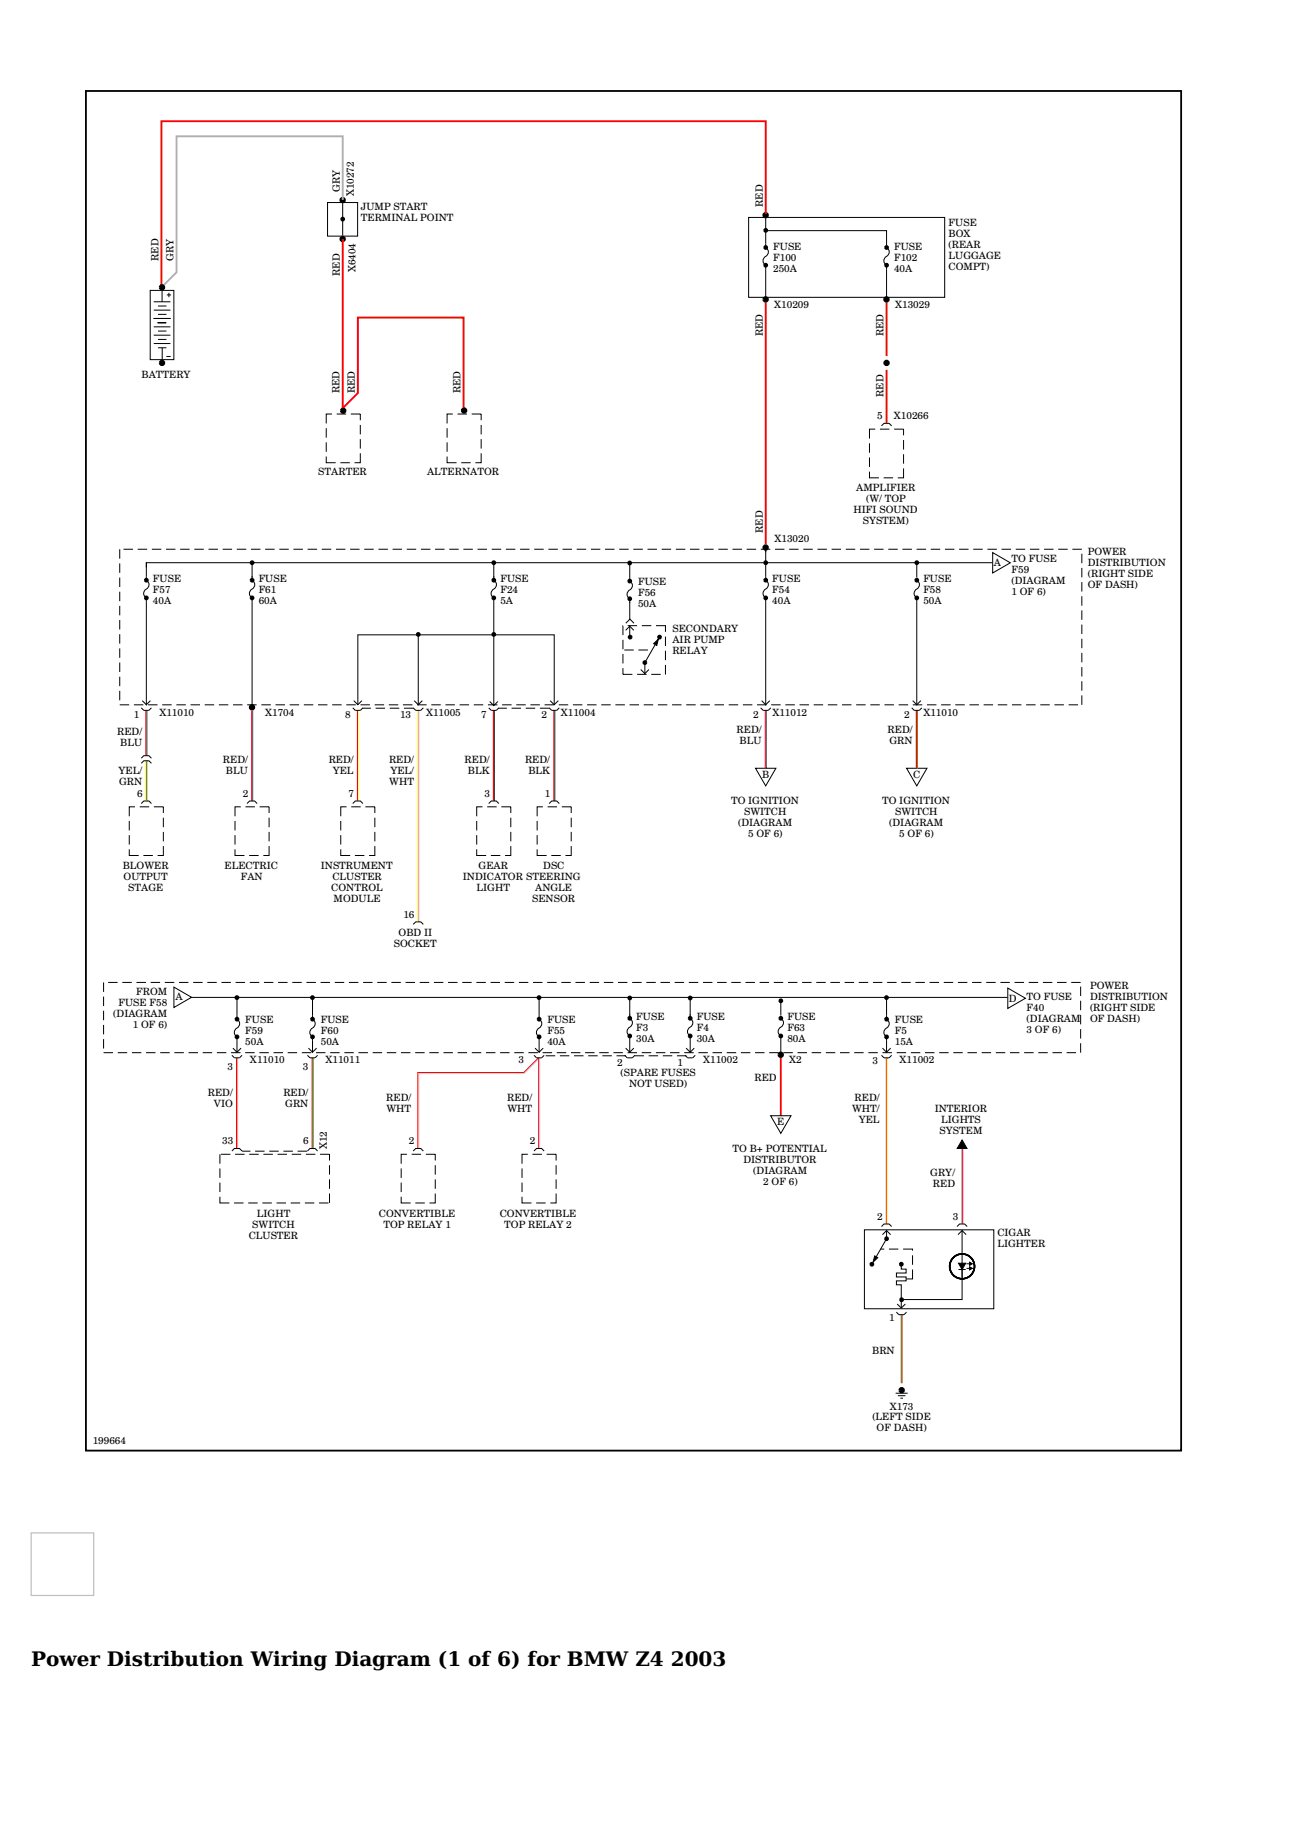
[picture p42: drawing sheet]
<svg xmlns="http://www.w3.org/2000/svg" width="210mm" height="297mm" viewBox="0 0 210 297" stroke-linecap="round" stroke-linejoin="round" font-family="sans-serif">
<defs><g id="words">
<g font-size="3.3">
<text x="5.1" y="270.8">Power Distribution Wiring Diagram (1 of 6) for BMW Z4</text>
<text x="109.1" y="270.8">2003</text>
</g>
<g font-size="1.6">
<text x="55.2" y="31.2" transform="rotate(-90 55.2 31.2)">GRY</text>
<text x="57.5" y="31.9" transform="rotate(-90 57.5 31.9)">X10272</text>
<text x="58.7" y="34.2">JUMP START</text>
<text x="58.7" y="35.9">TERMINAL POINT</text>
<text x="124" y="33.6" transform="rotate(-90 124 33.6)">RED</text>
<text x="125.7" y="40.7">FUSE</text>
<text x="145.4" y="40.7">FUSE</text>
<text x="154.2" y="36.7">FUSE</text>
<text x="154.2" y="38.5">BOX</text>
<text x="154.2" y="40.3">(REAR</text>
<text x="25.8" y="42.4" transform="rotate(-90 25.8 42.4)">RED</text>
<text x="28.2" y="42.4" transform="rotate(-90 28.2 42.4)">GRY</text>
<text x="55.2" y="44.9" transform="rotate(-90 55.2 44.9)">RED</text>
<text x="57.8" y="44.3" transform="rotate(-90 57.8 44.3)">X6404</text>
<text x="125.7" y="44.2">250A</text>
<text x="125.7" y="42.5">F100</text>
<text x="145.4" y="44.2">40A</text>
<text x="145.4" y="42.5">F102</text>
<text x="154.2" y="42.1">LUGGAGE</text>
<text x="154.2" y="43.9">COMPT)</text>
<text x="125.9" y="50">X10209</text>
<text x="145.5" y="50">X13029</text>
<text x="124" y="54.7" transform="rotate(-90 124 54.7)">RED</text>
<text x="143.7" y="54.7" transform="rotate(-90 143.7 54.7)">RED</text>
<text x="23" y="61.5">BATTERY</text>
<text x="55.2" y="63.9" transform="rotate(-90 55.2 63.9)">RED</text>
<text x="57.7" y="63.9" transform="rotate(-90 57.7 63.9)">RED</text>
<text x="74.9" y="63.9" transform="rotate(-90 74.9 63.9)">RED</text>
<text x="143.7" y="64.5" transform="rotate(-90 143.7 64.5)">RED</text>
<text x="142.6" y="68.2">5</text>
<text x="145.3" y="68.1">X10266</text>
<text x="51.8" y="77.3">STARTER</text>
<text x="69.4" y="77.3">ALTERNATOR</text>
<text x="138.8" y="83.5">HIFI SOUND</text>
<text x="139.2" y="79.9">AMPLIFIER</text>
<text x="140.8" y="81.7">(W/ TOP</text>
<text x="124" y="86.6" transform="rotate(-90 124 86.6)">RED</text>
<text x="125.9" y="88.1">X13020</text>
<text x="140.3" y="85.3">SYSTEM)</text>
<text x="24.9" y="94.7">FUSE</text>
<text x="42.1" y="94.7">FUSE</text>
<text x="81.4" y="94.7">FUSE</text>
<text x="103.7" y="95">FUSE</text>
<text x="125.6" y="94.7">FUSE</text>
<text x="150.1" y="94.7">FUSE</text>
<text x="161.6" y="92">A</text>
<text x="164.5" y="91.4">TO FUSE</text>
<text x="164.5" y="95">(DIAGRAM</text>
<text x="164.5" y="93.2">F59</text>
<text x="176.9" y="90.3">POWER</text>
<text x="176.9" y="92">DISTRIBUTION</text>
<text x="176.9" y="95.6">OF DASH)</text>
<text x="176.9" y="93.8">(RIGHT SIDE</text>
<text x="24.9" y="98.2">40A</text>
<text x="24.9" y="96.5">F57</text>
<text x="42.1" y="98.2">60A</text>
<text x="42.1" y="96.5">F61</text>
<text x="81.4" y="98.2">5A</text>
<text x="81.4" y="96.5">F24</text>
<text x="103.7" y="98.6">50A</text>
<text x="103.7" y="96.8">F56</text>
<text x="125.6" y="98.2">40A</text>
<text x="125.6" y="96.5">F54</text>
<text x="150.1" y="98.2">50A</text>
<text x="150.1" y="96.5">F58</text>
<text x="164.5" y="96.8">1 OF 6)</text>
<text x="109.3" y="104.6">AIR PUMP</text>
<text x="109.3" y="106.4">RELAY</text>
<text x="109.3" y="102.8">SECONDARY</text>
<text x="19.1" y="119.5">RED/</text>
<text x="21.7" y="116.7">1</text>
<text x="25.9" y="116.4">X11010</text>
<text x="43.1" y="116.4">X1704</text>
<text x="56.1" y="116.7">8</text>
<text x="65" y="116.7">13</text>
<text x="69.3" y="116.3">X11005</text>
<text x="78.2" y="116.7">7</text>
<text x="88.1" y="116.7">2</text>
<text x="91.2" y="116.4">X11004</text>
<text x="119.8" y="119.2">RED/</text>
<text x="122.4" y="116.7">2</text>
<text x="125.6" y="116.4">X11012</text>
<text x="144.3" y="119.2">RED/</text>
<text x="147" y="116.7">2</text>
<text x="150.1" y="116.4">X11010</text>
<text x="19.3" y="125.8">YEL/</text>
<text x="19.5" y="121.2">BLU</text>
<text x="36.3" y="124.1">RED/</text>
<text x="36.7" y="125.9">BLU</text>
<text x="53.4" y="124.1">RED/</text>
<text x="54.1" y="125.9">YEL</text>
<text x="63.3" y="124.1">RED/</text>
<text x="63.5" y="125.9">YEL/</text>
<text x="75.5" y="124.1">RED/</text>
<text x="76.1" y="125.9">BLK</text>
<text x="85.4" y="124.1">RED/</text>
<text x="85.9" y="125.9">BLK</text>
<text x="120.2" y="121">BLU</text>
<text x="144.6" y="121">GRN</text>
<text x="19.4" y="127.6">GRN</text>
<text x="22.3" y="129.6">6</text>
<text x="39.5" y="129.6">2</text>
<text x="56.7" y="129.6">7</text>
<text x="63.3" y="127.7">WHT</text>
<text x="78.8" y="129.6">3</text>
<text x="88.6" y="129.6">1</text>
<text x="118.9" y="130.7">TO IGNITION</text>
<text x="123.9" y="126.4">B</text>
<text x="143.4" y="130.7">TO IGNITION</text>
<text x="148.5" y="126.4">C</text>
<text x="120" y="134.3">(DIAGRAM</text>
<text x="121" y="132.5">SWITCH</text>
<text x="121.7" y="136.1">5 OF 6)</text>
<text x="144.6" y="134.3">(DIAGRAM</text>
<text x="145.6" y="132.5">SWITCH</text>
<text x="146.2" y="136.1">5 OF 6)</text>
<text x="20" y="141.3">BLOWER</text>
<text x="20.1" y="143.1">OUTPUT</text>
<text x="36.5" y="141.3">ELECTRIC</text>
<text x="39.1" y="143.1">FAN</text>
<text x="52.2" y="141.3">INSTRUMENT</text>
<text x="54" y="143.1">CLUSTER</text>
<text x="75.3" y="143.1">INDICATOR STEERING</text>
<text x="77.8" y="141.3">GEAR</text>
<text x="88.3" y="141.3">DSC</text>
<text x="20.8" y="144.9">STAGE</text>
<text x="53.9" y="144.9">CONTROL</text>
<text x="54.2" y="146.7">MODULE</text>
<text x="65.6" y="149.2">16</text>
<text x="77.5" y="144.9">LIGHT</text>
<text x="86.5" y="146.7">SENSOR</text>
<text x="87" y="144.9">ANGLE</text>
<text x="64" y="153.9">SOCKET</text>
<text x="64.8" y="152.1">OBD II</text>
<text x="22.1" y="161.7">FROM</text>
<text x="177.2" y="160.8">POWER</text>
<text x="18.4" y="165.3">(DIAGRAM</text>
<text x="19.3" y="163.5">FUSE F58</text>
<text x="21.6" y="167.1">1 OF 6)</text>
<text x="28.6" y="162.5">A</text>
<text x="39.9" y="166.3">FUSE</text>
<text x="52.2" y="166.3">FUSE</text>
<text x="89" y="166.3">FUSE</text>
<text x="103.5" y="167.7">F3</text>
<text x="103.5" y="165.9">FUSE</text>
<text x="113.3" y="167.7">F4</text>
<text x="113.3" y="165.9">FUSE</text>
<text x="128" y="165.9">FUSE</text>
<text x="128" y="167.7">F63</text>
<text x="145.5" y="166.3">FUSE</text>
<text x="164" y="162.8">D</text>
<text x="166.9" y="166.2">(DIAGRAM</text>
<text x="166.9" y="168">3 OF 6)</text>
<text x="166.9" y="162.6">TO FUSE</text>
<text x="166.9" y="164.4">F40</text>
<text x="177.2" y="162.5">DISTRIBUTION</text>
<text x="177.2" y="166.1">OF DASH)</text>
<text x="177.2" y="164.3">(RIGHT SIDE</text>
<text x="37" y="173.9">3</text>
<text x="39.9" y="169.9">50A</text>
<text x="39.9" y="168.1">F59</text>
<text x="40.6" y="172.9">X11010</text>
<text x="49.2" y="173.9">3</text>
<text x="52.2" y="169.9">50A</text>
<text x="52.2" y="168.1">F60</text>
<text x="52.9" y="172.9">X11011</text>
<text x="84.3" y="172.8">3</text>
<text x="89" y="169.9">40A</text>
<text x="89" y="168.1">F55</text>
<text x="100.3" y="173.2">2</text>
<text x="103.5" y="169.5">30A</text>
<text x="110.2" y="173.2">1</text>
<text x="113.3" y="169.5">30A</text>
<text x="114.3" y="172.9">X11002</text>
<text x="128" y="169.5">80A</text>
<text x="128.3" y="172.9">X2</text>
<text x="141.9" y="173">3</text>
<text x="145.5" y="169.9">15A</text>
<text x="145.5" y="168.1">F5</text>
<text x="146.3" y="172.9">X11002</text>
<text x="33.8" y="178.1">RED/</text>
<text x="34.8" y="179.9">VIO</text>
<text x="46.1" y="178.1">RED/</text>
<text x="46.4" y="179.9">GRN</text>
<text x="62.8" y="179">RED/</text>
<text x="82.5" y="179">RED/</text>
<text x="100.9" y="174.9">(SPARE FUSES</text>
<text x="102.3" y="176.7">NOT USED)</text>
<text x="122.7" y="175.7">RED</text>
<text x="139" y="179">RED/</text>
<text x="62.8" y="180.8">WHT</text>
<text x="82.5" y="180.8">WHT</text>
<text x="126.4" y="182.9">E</text>
<text x="138.5" y="180.8">WHT/</text>
<text x="139.6" y="182.6">YEL</text>
<text x="152" y="180.8">INTERIOR</text>
<text x="152.8" y="184.4">SYSTEM</text>
<text x="153" y="182.6">LIGHTS</text>
<text x="36.1" y="186">33</text>
<text x="49.3" y="186">6</text>
<text x="53.1" y="186.8" transform="rotate(-90 53.1 186.8)">X12</text>
<text x="66.5" y="186">2</text>
<text x="86.1" y="186">2</text>
<text x="119.1" y="187.2">TO B+ POTENTIAL</text>
<text x="120.9" y="189">DISTRIBUTOR</text>
<text x="122.5" y="190.8">(DIAGRAM</text>
<text x="151.3" y="191.3">GRY/</text>
<text x="41.8" y="197.9">LIGHT</text>
<text x="61.6" y="197.8">CONVERTIBLE</text>
<text x="81.2" y="197.8">CONVERTIBLE</text>
<text x="124.1" y="192.6">2 OF 6)</text>
<text x="151.7" y="193.1">RED</text>
<text x="40.4" y="201.5">CLUSTER</text>
<text x="41" y="199.7">SWITCH</text>
<text x="62.3" y="199.6">TOP RELAY 1</text>
<text x="82" y="199.6">TOP RELAY 2</text>
<text x="142.6" y="198.3">2</text>
<text x="154.9" y="198.3">3</text>
<text x="162.2" y="201">CIGAR</text>
<text x="162.2" y="202.8">LIGHTER</text>
<text x="144.5" y="214.8">1</text>
<text x="141.8" y="220.1">BRN</text>
<text x="141.8" y="230.9">(LEFT SIDE</text>
<text x="142.5" y="232.7">OF DASH)</text>
<text x="144.7" y="229.3">X173</text>
<text x="15.1" y="234.7">199664</text>
</g>
</g></defs>
<path d="M14 14.8h178v221h-178z" fill="none" stroke="#000" stroke-width=".29"/>
<path d="M55.7 38.9v27.5l2.5-2.5v-12.3h17.2v14.8M124.5 34.8v-15.1h-98.2v27M124.5 49.2v39.3M144.1 49.2v8.7M144.1 60.1v8.7M127 172v9.5" fill="none" stroke="#f00" stroke-width=".31"/>
<g fill="none" stroke="#000" stroke-width=".16">
<path d="M53.3 32.9h4.8v5.5h-4.8zM55.7 32.9v5.4M121.7 35.4h31.9v12.9h-31.9zM124.5 35.4v4.8a.89 .89 0 0 1 .4 .9 .89 .89 0 0 1-.6 .8 .81 .81 0 0 0 .2 1.2v5.3M124.6 37.5h19.5v2.4M24.4 47.2h3.9v11.3h-3.9zM25 49.1h2.7M25 50.4h2.7M25 51.8h2.7M25 53.1h2.7M25 54.5h2.7M25 55.9h2.7"/>
<path d="M25.6 52.5h1.5M25.7 49.8h1.4M25.7 51.1h1.4M25.7 53.8h1.4M25.7 55.2h1.4M25.7 56.5h1.4M26.4 47.3v1.8M26.4 56.5v2M27.1 58h.6M27.1 47.9h.7M27.5 47.6v.7M144.1 40.2a.89 .89 0 0 1 .5 .9 .89 .89 0 0 1-.7 .8 .81 .81 0 0 0 .2 1.2v5.3"/>
<path d="M53 74.2v1h1.6M53 69.6v1.6M53 71.9v1.6M54 67.3h-1v1.5M54.7 67.3h1.6M55.3 75.2h1.6M57 67.3h1.6v1M58.6 73.7v1.5h-1M58.6 69.1v1.5M58.6 71.4v1.5M72.7 74.2v1h1.5M72.7 69.6v1.6"/>
<path d="M72.7 71.9v1.6M73.6 67.3h-.9v1.5M74.4 67.3h1.5M75 75.2h1.5M76.7 67.3h1.5v1M78.2 73.7v1.5h-.9M78.2 69.1v1.5M78.2 71.4v1.5M141.4 76.7v1h1.5M141.4 72.1v1.5M141.4 74.4v1.5M142.3 69.8h-.9v1.5"/>
<path d="M143.1 69.8h1.5M143.3 69.2l.4-.4h.9l.4 .4M143.7 77.7h1.5M145.4 69.8h1.5v1M146.9 76.2v1.5h-.9M146.9 71.5v1.6M146.9 73.8v1.6M19.5 89.3v1.5M19.5 91.6v1.5M19.5 93.9v1.5M19.5 96.2v1.5M19.5 98.5v1.5"/>
<path d="M20.1 89.3h1.5M22.4 89.3h1.5M23.8 91.4v2.9a.89 .89 0 0 1 .4 .9 .89 .89 0 0 1-.6 .8 .81 .81 0 0 0 .2 1.2v17.5M23.8 91.5h137.5M24.7 89.3h1.5M27 89.3h1.5M29.3 89.3h1.5M31.6 89.3h1.5M33.9 89.3h1.5M36.2 89.3h1.5M38.5 89.3h1.5M40.8 89.3h1.5"/>
<path d="M41 91.5v2.8a.89 .89 0 0 1 .4 .9 .89 .89 0 0 1-.6 .8 .81 .81 0 0 0 .2 1.2v17.5M43.1 89.3h1.5M45.4 89.3h1.5M47.7 89.3h1.6M50 89.3h1.6M52.3 89.3h1.6M54.6 89.3h1.6M56.9 89.3h1.6M59.2 89.3h1.6M61.5 89.3h1.6M63.8 89.3h1.6M66.1 89.3h1.6"/>
<path d="M68.4 89.3h1.6M70.7 89.3h1.6M73 89.3h1.6M75.3 89.3h1.6M77.6 89.3h1.6M80 89.3h1.5M80.3 91.5v2.8a.89 .89 0 0 1 .4 .9 .89 .89 0 0 1-.6 .8 .81 .81 0 0 0 .2 1.2v17.5M82.3 89.3h1.5M84.6 89.3h1.5M86.9 89.3h1.5M89.2 89.3h1.5M91.5 89.3h1.5"/>
<path d="M93.8 89.3h1.5M96.1 89.3h1.5M98.4 89.3h1.5M100.7 89.3h1.5M102.4 91.5v3a.89 .89 0 0 1 .4 .9 .89 .89 0 0 1-.6 .7 .81 .81 0 0 0 .2 1.3v3.4M103 89.3h1.5M105.3 89.3h1.5M107.6 89.3h1.5M109.9 89.3h1.5M112.2 89.3h1.5M114.5 89.3h1.5M116.8 89.3h1.5"/>
<path d="M119.1 89.3h1.5M121.4 89.3h1.5M123.7 89.3h1.5M124.5 89.3v5a.89 .89 0 0 1 .4 .9 .89 .89 0 0 1-.6 .8 .81 .81 0 0 0 .2 1.2v17.5M126 89.3h1.5M128.3 89.3h1.5M130.6 89.3h1.5M132.9 89.3h1.5M135.2 89.3h1.6M137.5 89.3h1.6M139.8 89.3h1.6M142.1 89.3h1.6"/>
<path d="M144.4 89.3h1.6M146.7 89.3h1.6M149 89.3h1.6M149.1 94.3a.89 .89 0 0 1 .4 .9 .89 .89 0 0 1-.7 .8 .81 .81 0 0 0 .3 1.2v17.5M149.1 91.5v2.4M151.3 89.3h1.6M153.6 89.3h1.6M155.9 89.3h1.6M158.2 89.3h1.6M160.5 89.3h1.6M161.4 89.8l2.9 1.7-2.9 1.7zM162.8 89.3h1.6"/>
<path d="M165.1 89.3h1.6M167.5 89.3h1.5M169.8 89.3h1.5M172.1 89.3h1.5M174.4 89.3h1.5M175.9 90v1.6M175.9 92.3v1.6M175.9 94.6v1.6M175.9 96.9v1.6M175.9 99.2v1.6M19.5 100.8v1.5M19.5 103.1v1.5"/>
<path d="M19.5 105.4v1.6M19.5 107.7v1.6M19.5 110v1.6M19.5 112.3v1.6M19.5 114.6h1.5M21.8 114.6h1.5M23 115.1l.4 .4h.8l.4-.4M23.1 113.9l.7 .7 .7-.7M24.1 114.6h1.5M26.4 114.6h1.5M28.7 114.6h1.5M31 114.6h1.5"/>
<path d="M33.3 114.6h1.5M35.6 114.6h1.5M37.9 114.6h1.5M40.2 114.6h1.5M42.5 114.6h1.5M44.8 114.6h1.5M47.1 114.6h1.5M49.4 114.6h1.5M51.7 114.6h1.5M54 114.6h1.5M56.3 114.6h1.5M57.4 115.1l.4 .4h.8l.4-.4"/>
<path d="M57.5 113.9l.7 .7 .6-.7M58.2 114.6v-11.4h31.9v11.4M58.6 114.6h1.5M58.9 115.1h1.4M60.9 114.6h1.6M61.1 115.1h1.5M63.2 114.6h1.6M63.4 115.1h1.5M65.5 114.6h1.6M65.7 115.1h1.5M67.2 115.1l.4 .4h.8l.4-.4M67.3 113.9l.7 .7 .7-.7"/>
<path d="M67.8 114.6h1.6M68 103.2v11.4M70.1 114.6h1.6M72.4 114.6h1.6M74.7 114.6h1.6M77 114.6h1.6M79.3 114.6h1.6M79.5 115.1l.4 .4h.8l.4-.4M79.6 114.1l.7 .6 .6-.6M81.1 115.1h1.3M81.6 114.6h1.6M83.2 115.1h1.5"/>
<path d="M83.9 114.6h1.6M85.5 115.1h1.5M86.2 114.6h1.6M87.8 115.1h1.5M88.5 114.6h1.6M89.3 115.1l.4 .4h.8l.4-.4M89.4 113.9l.7 .7 .7-.7M90.8 114.6h1.6M93.2 114.6h1.5M95.5 114.6h1.5M97.8 114.6h1.5M100.1 114.6h1.5"/>
<path d="M101.3 108.6v1h1.5M101.3 104v1.6M101.3 106.3v1.6M101.3 101.7v1.6M101.5 105.7h1.5M101.7 102.5l.7-.7 .7 .7M101.8 101.3l.6-.6 .7 .6M102.1 101.7h1.5M102.4 114.6h1.5M102.4 101.7v1.9M103.6 109.6h1.5M103.8 105.7h1.5"/>
<path d="M104.2 108.9l.6 .6 .7-.6M104.4 101.7h1.5M104.7 114.6h1.5M105.9 109.6h1.5M106.3 104.6l.7-.7-.2 1zM106.5 104.8l-1.7 2.9v1.8M106.7 101.7h1.5v1M107 114.6h1.5M108.2 108.1v1.5M108.2 103.5v1.5M108.2 105.8v1.5M109.3 114.6h1.5"/>
<path d="M111.6 114.6h1.5M113.9 114.6h1.5M116.2 114.6h1.5M118.5 114.6h1.5M120.8 114.6h1.5M123.1 114.6h1.5M123.7 115.1l.4 .4h.8l.4-.4M123.8 113.9l.7 .7 .7-.7M125.4 114.6h1.5M127.7 114.6h1.5M130 114.6h1.5M132.3 114.6h1.5"/>
<path d="M134.6 114.6h1.5M136.9 114.6h1.5M139.2 114.6h1.5M141.5 114.6h1.5M143.8 114.6h1.5M146.1 114.6h1.5M148.2 115.1l.4 .4h.9l.4-.4M148.4 113.9l.7 .7 .6-.7M148.4 114.6h1.6M150.7 114.6h1.6M153 114.6h1.6M155.3 114.6h1.6"/>
<path d="M157.6 114.6h1.6M159.9 114.6h1.6M162.2 114.6h1.6M164.5 114.6h1.6M166.8 114.6h1.6M169.1 114.6h1.6M171.4 114.6h1.6M173.7 114.6h1.6M175.9 101.5v1.6M175.9 103.8v1.6M175.9 106.1v1.6M175.9 108.5v1.5"/>
<path d="M175.9 110.8v1.5M175.9 113.1v1.5M21 138.1v1h1.6M21 133.5v1.5M21 135.8v1.5M22 131.2h-1v1.5M22.7 131.2h1.6M23 124.1l.4-.4h.8l.4 .4M23 123.3l.4-.4h.8l.4 .4M23 130.6l.4-.4h.8l.4 .4M23.3 139.1h1.6M25 131.2h1.6v1"/>
<path d="M26.6 137.6v1.5h-1M26.6 133v1.5M26.6 135.3v1.5M38.2 138.1v1h1.5M38.2 133.5v1.5M38.2 135.8v1.5M39.1 131.2h-.9v1.5M39.9 131.2h1.5M40.2 130.6l.4-.4h.8l.4 .4M40.5 139.1h1.5M42.2 131.2h1.6v1M43.8 137.6v1.5h-1"/>
<path d="M43.8 133v1.5M43.8 135.3v1.5M55.4 138.1v1h1.5M55.4 133.5v1.5M55.4 135.8v1.5M56.3 131.2h-.9v1.5M57.1 131.2h1.5M57.4 130.6l.4-.4h.8l.4 .4M57.7 139.1h1.5M59.4 131.2h1.5v1M60.9 137.6v1.5h-.9M60.9 133v1.5"/>
<path d="M60.9 135.3v1.5M77.5 138.1v1h1.5M77.5 133.5v1.5M77.5 135.8v1.5M78.4 131.2h-.9v1.5M79.2 131.2h1.5M79.5 130.6l.4-.4h.8l.4 .4M79.8 139.1h1.5M81.5 131.2h1.5v1M83 137.6v1.5h-.9M83 133v1.5M83 135.3v1.5"/>
<path d="M87.3 138.1v1h1.6M87.3 133.5v1.5M87.3 135.8v1.5M88.3 131.2h-1v1.5M89 131.2h1.6M89.3 130.6l.4-.4h.8l.4 .4M89.6 139.1h1.6M91.3 131.2h1.6v1M92.9 137.6v1.5h-1M92.9 133v1.5M92.9 135.3v1.5M122.8 124.9h3.4l-1.7 2.9z"/>
<path d="M147.4 124.9h3.3l-1.6 2.9zM16.8 159.7v1.6M17.6 159.7h1.5M19.9 159.7h1.5M22.2 159.7h1.5M24.5 159.7h1.5M26.8 159.7h1.5M29.1 159.7h1.5M31.4 159.7h1.5M33.7 159.7h1.5M36 159.7h1.5M38.3 159.7h1.5"/>
<path d="M40.6 159.7h1.5M42.9 159.7h1.6M45.2 159.7h1.6M47.5 159.7h1.6M49.8 159.7h1.6M52.1 159.7h1.6M54.4 159.7h1.6M56.7 159.7h1.6M59 159.7h1.6M61.3 159.7h1.6M63.6 159.7h1.6M65.9 159.7h1.6"/>
<path d="M67.2 150.3l.4-.4h.8l.4 .4M68.2 159.7h1.6M70.5 159.7h1.6M72.9 159.7h1.5M75.2 159.7h1.5M77.5 159.7h1.5M79.8 159.7h1.5M82.1 159.7h1.5M84.4 159.7h1.5M86.7 159.7h1.5M89 159.7h1.5M91.3 159.7h1.5"/>
<path d="M93.6 159.7h1.5M95.9 159.7h1.5M98.2 159.7h1.5M100.5 159.7h1.5M102.8 159.7h1.5M105.1 159.7h1.5M107.4 159.7h1.5M109.7 159.7h1.5M112 159.7h1.5M114.3 159.7h1.5M116.6 159.7h1.5M118.9 159.7h1.5"/>
<path d="M121.2 159.7h1.5M123.5 159.7h1.5M125.8 159.7h1.5M128.1 159.7h1.5M130.4 159.7h1.6M132.7 159.7h1.6M135 159.7h1.6M137.3 159.7h1.6M139.6 159.7h1.6M141.9 159.7h1.6M144.2 159.7h1.6M146.5 159.7h1.6"/>
<path d="M148.8 159.7h1.6M151.1 159.7h1.6M153.4 159.7h1.6M155.7 159.7h1.6M158 159.7h1.6M160.4 159.7h1.5M162.7 159.7h1.5M165 159.7h1.5M167.3 159.7h1.5M169.6 159.7h1.5M171.9 159.7h1.5M174.2 159.7h1.5"/>
<path d="M16.8 162v1.6M16.8 164.3v1.6M16.8 166.6v1.6M16.8 168.9v1.6M16.8 171.1h1.6M19.1 171.1h1.6M21.4 171.1h1.6M23.7 171.1h1.6M26.1 171.1h1.5M28.3 160.5l2.8 1.6-2.8 1.7zM28.4 171.1h1.5M30.7 171.1h1.5"/>
<path d="M31.2 162.2h132.6M33 171.1h1.5M35.3 171.1h1.5M37.6 171.1h1.5M37.7 171.6l.4 .4h.8l.5-.4M37.9 170.4l.6 .7 .7-.7M38.5 162.2v3.5a.89 .89 0 0 1 .5 .9 .89 .89 0 0 1-.7 .7 .81 .81 0 0 0 .2 1.3v2.6M39.9 171.1h1.5M42.2 171.1h1.5M44.5 171.1h1.5M46.8 171.1h1.5M49.1 171.1h1.5"/>
<path d="M50 171.6l.4 .4h.8l.4-.4M50.1 170.4l.7 .7 .7-.7M50.8 162.2v3.5a.89 .89 0 0 1 .4 .9 .89 .89 0 0 1-.6 .7 .81 .81 0 0 0 .2 1.3v2.6M51.4 171.1h1.5M53.7 171.1h1.5M56 171.1h1.5M58.3 171.1h1.5M60.6 171.1h1.5M62.9 171.1h1.5M65.2 171.1h1.5M67.5 171.1h1.5M69.8 171.1h1.5"/>
<path d="M72.1 171.1h1.5M74.4 171.1h1.5M76.7 171.1h1.5M79 171.1h1.5M81.3 171.1h1.6M83.6 171.1h1.6M85.9 171.1h1.6M86.8 171.6l.4 .4h.9l.4-.4M87 170.4l.7 .7 .6-.7M87.7 162.2v3.5a.89 .89 0 0 1 .4 .9 .89 .89 0 0 1-.7 .7 .81 .81 0 0 0 .3 1.3v2.6M88.2 171.1h1.6M88.7 171.7h1.6"/>
<path d="M90.5 171.1h1.6M91 171.7h1.6M92.8 171.1h1.6M93.3 171.7h1.6M95.1 171.1h1.6M95.6 171.7h1.6M97.4 171.1h1.6M97.9 171.7h1.6M99.7 171.1h1.6M100.2 171.7h1.6M101.6 171.6l.4 .4h.8l.4-.4M101.7 170.4l.7 .7 .7-.7"/>
<path d="M102 171.1h1.6M102.4 162.3v3.3a.89 .89 0 0 1 .4 .8 .89 .89 0 0 1-.6 .8 .81 .81 0 0 0 .2 1.2v2.8M103.2 171.7h1.5M104.3 171.1h1.6M105.5 171.7h1.5M106.6 171.1h1.6M107.8 171.7h1.5M108.9 171.1h1.6M110.1 171.7h1.5M111.2 171.1h1.6M111.4 171.6l.4 .4h.8l.4-.4M111.6 170.4l.6 .7 .7-.7"/>
<path d="M112.2 162.3v3.3a.89 .89 0 0 1 .4 .8 .89 .89 0 0 1-.6 .8 .81 .81 0 0 0 .2 1.2v2.8M113.6 171.1h1.5M115.9 171.1h1.5M118.2 171.1h1.5M120.5 171.1h1.5M122.8 171.1h1.5M125.1 171.1h1.5M127 165.6a.89 .89 0 0 1 .4 .8 .89 .89 0 0 1-.7 .8 .81 .81 0 0 0 .2 1.2l.1 2.8M127 162.8v2.3M127.4 171.1h1.5M129.7 171.1h1.5M132 171.1h1.5"/>
<path d="M134.3 171.1h1.5M136.6 171.1h1.5M138.9 171.1h1.5M141.2 171.1h1.5M143.3 171.6l.4 .4h.9l.4-.4M143.5 170.4l.6 .7 .7-.7M143.5 171.1h1.5M144.1 162.2v3.5a.89 .89 0 0 1 .5 .9 .89 .89 0 0 1-.7 .7 .81 .81 0 0 0 .2 1.3v2.6M145.8 171.1h1.5M148.1 171.1h1.5M150.4 171.1h1.5M152.7 171.1h1.5"/>
<path d="M155 171.1h1.5M157.3 171.1h1.5M159.6 171.1h1.5M161.9 171.1h1.5M163.9 160.6l2.8 1.7-2.8 1.7zM164.2 171.1h1.5M166.5 171.1h1.5M168.8 171.1h1.6M171.1 171.1h1.6M173.4 171.1h1.6M175.7 160.4v1.5M175.7 162.7v1.5"/>
<path d="M175.7 165v1.5M175.7 167.3v1.5M175.7 169.6v1.5M35.8 194.6v1h1.5M35.8 187.7v1.5M35.8 190v1.5M35.8 192.3v1.5M35.9 187.7h1.6M37.7 187.1l.4-.4h.8l.5 .4M38.1 195.6h1.5M38.2 187.7h1.6M39.4 187.2h1.3"/>
<path d="M40.4 195.6h1.5M40.5 187.7h1.6M41.5 187.2h1.5M42.7 195.6h1.5M42.8 187.7h1.6M43.8 187.2h1.5M45 195.6h1.5M45.1 187.7h1.6M46.1 187.2h1.5M47.3 195.6h1.5M47.4 187.7h1.6M48.4 187.2h1.5"/>
<path d="M49.6 195.6h1.5M49.7 187.7h1.6M50 187.1l.4-.4h.8l.4 .4M51.9 195.6h1.5M52 187.7h1.6v1M53.6 189.4v1.6M53.6 191.7v1.6M53.6 194v1.6M65.2 194.6v1h1.6M65.2 190v1.5M65.2 192.3v1.5M66.2 187.7h-1v1.5"/>
<path d="M66.9 187.7h1.6M67.2 187.1l.4-.4h.8l.4 .4M67.5 195.6h1.6M69.2 187.7h1.6v1M70.8 194v1.6h-1M70.8 189.4v1.6M70.8 191.7v1.6M84.9 194.6v1h1.5M84.9 190v1.5M84.9 192.3v1.5M85.8 187.7h-.9v1.5M86.6 187.7h1.5"/>
<path d="M86.8 187.1l.4-.4h.9l.4 .4M87.2 195.6h1.5M88.9 187.7h1.5v1M90.4 194v1.6h-.9M90.4 189.4v1.6M90.4 191.7v1.6M125.3 181.4h3.3l-1.6 2.9zM140.5 199.9h21.1v12.9h-21.1zM143.3 199.4l.4-.4h.9l.4 .4M155.6 199.4l.4-.4h.8l.5 .4M156.4 200v8M156.4 185.3l.8 1.4h-1.6z"/>
<path d="M142.2 204.2l.5 .3-.7 .7zM143.1 203.1h.7M143.5 200.7l.6-.6 .7 .6M144.1 200.1v1.3l-1.6 2.9M144.5 203.1h1.6M145.7 213.3l.5 .4h.8l.4-.4M145.9 212l.6 .7 .7-.7M146.5 205.5v.8h.8v.7h-1.6v.6h1.6v.6h-1.6v.7h.8v3.8M146.8 203.1h1.6v.2M148.4 206.4v1.5h-1M148.4 204.1v1.5M155.8 200.7l.6-.6 .7 .6"/>
<path d="M155.8 206.4h1.2M155.8 205.4h1.2l-.6 1zM156.4 206.4v4.9h-9.8M157.1 205.5h.6M157.1 206.2h.6M157.7 206l.4 .2-.4 .3zM157.7 205.2l.4 .3-.4 .2zM145.6 226.5h2M146 226.9h1.2M146.4 227.3h.4"/>
<circle cx="156.4" cy="205.9" r="2.06"/>
<circle cx="156.4" cy="205.9" r="2.04"/>
<circle cx="156.4" cy="205.9" r="2.05"/>
<circle cx="156.4" cy="205.9" r="1.97"/>
<circle cx="156.4" cy="205.9" r="2.02"/>
<circle cx="156.4" cy="205.9" r="2.07"/>
<circle cx="156.4" cy="205.9" r="2"/>
<circle cx="156.4" cy="205.9" r="2.01"/>
<circle cx="156.4" cy="205.9" r="1.99"/>
</g>
<g fill="none" stroke="#000" stroke-width=".52">
<circle cx="55.7" cy="38.9" r=".26"/>
<circle cx="55.7" cy="32.5" r=".26"/>
<circle cx="124.5" cy="35" r=".26"/>
<circle cx="26.3" cy="59" r=".26"/>
<circle cx="26.3" cy="46.7" r=".26"/>
<circle cx="124.5" cy="48.7" r=".26"/>
<circle cx="144.1" cy="48.7" r=".26"/>
<circle cx="144.1" cy="59" r=".26"/>
<circle cx="55.8" cy="66.8" r=".26"/>
<circle cx="75.5" cy="66.7" r=".26"/>
<circle cx="124.5" cy="89" r=".26"/>
<circle cx="41" cy="115" r=".26"/>
<circle cx="126.9" cy="171.5" r=".26"/>
<circle cx="146.6" cy="226" r=".26"/>
</g>
<g fill="none" stroke="#000" stroke-width=".38">
<circle cx="55.7" cy="35.6" r=".19"/>
<circle cx="124.5" cy="37.5" r=".19"/>
<circle cx="124.5" cy="43.1" r=".19"/>
<circle cx="124.5" cy="40.2" r=".19"/>
<circle cx="144.1" cy="43.1" r=".19"/>
<circle cx="144.1" cy="40.2" r=".19"/>
<circle cx="23.8" cy="97.2" r=".19"/>
<circle cx="23.8" cy="94.3" r=".19"/>
<circle cx="41" cy="97.2" r=".19"/>
<circle cx="41" cy="94.3" r=".19"/>
<circle cx="41" cy="91.5" r=".19"/>
<circle cx="80.3" cy="97.2" r=".19"/>
<circle cx="80.3" cy="94.3" r=".19"/>
<circle cx="80.3" cy="91.5" r=".19"/>
<circle cx="102.4" cy="91.5" r=".19"/>
<circle cx="102.4" cy="97.4" r=".19"/>
<circle cx="102.4" cy="94.5" r=".19"/>
<circle cx="124.5" cy="97.2" r=".19"/>
<circle cx="124.5" cy="94.3" r=".19"/>
<circle cx="124.5" cy="91.5" r=".19"/>
<circle cx="149.1" cy="97.2" r=".19"/>
<circle cx="149.1" cy="94.3" r=".19"/>
<circle cx="149.1" cy="91.5" r=".19"/>
<circle cx="68" cy="103.1" r=".19"/>
<circle cx="80.3" cy="103.1" r=".19"/>
<circle cx="102.5" cy="103.6" r=".19"/>
<circle cx="104.8" cy="107.7" r=".19"/>
<circle cx="107.2" cy="103.6" r=".19"/>
<circle cx="38.5" cy="162.2" r=".19"/>
<circle cx="38.5" cy="168.6" r=".19"/>
<circle cx="38.5" cy="165.7" r=".19"/>
<circle cx="50.8" cy="162.2" r=".19"/>
<circle cx="50.8" cy="168.6" r=".19"/>
<circle cx="50.8" cy="165.7" r=".19"/>
<circle cx="87.6" cy="162.2" r=".19"/>
<circle cx="87.7" cy="168.6" r=".19"/>
<circle cx="87.7" cy="165.7" r=".19"/>
<circle cx="102.4" cy="168.4" r=".19"/>
<circle cx="102.4" cy="165.6" r=".19"/>
<circle cx="102.4" cy="162.3" r=".19"/>
<circle cx="112.2" cy="168.4" r=".19"/>
<circle cx="112.2" cy="165.6" r=".19"/>
<circle cx="112.2" cy="162.3" r=".19"/>
<circle cx="126.9" cy="168.4" r=".19"/>
<circle cx="127" cy="165.6" r=".19"/>
<circle cx="127" cy="162.7" r=".19"/>
<circle cx="144.1" cy="162.2" r=".19"/>
<circle cx="144.1" cy="168.6" r=".19"/>
<circle cx="144.1" cy="165.7" r=".19"/>
<circle cx="141.8" cy="205.5" r=".19"/>
<circle cx="144.1" cy="201.4" r=".19"/>
<circle cx="146.5" cy="205.5" r=".19"/>
<circle cx="146.6" cy="211.3" r=".19"/>
</g>
<path d="M68 115.5v34.4M144.1 172v27M156.5 186.7v12.3" fill="none" stroke="#f00" stroke-width=".16"/>
<path d="M146.6 213.7v11.2" fill="none" stroke="#b28600" stroke-width=".31"/>
<path d="M55.7 32.5v-10.3h-27v22.1l-2.4 2.4" fill="none" stroke="#afafaf" stroke-width=".31"/>
<path d="M106.3 104.6l.7-.7-.2 1zM156.4 185.3l.8 1.4h-1.6zM142.2 204.2l.5 .3-.7 .7zM155.8 205.4h1.2l-.6 1zM157.7 206l.4 .2-.4 .3zM157.7 205.2l.4 .3-.4 .2z" fill="#000"/>
<path d="M23.7 115.5v7.4M40.9 115.5v14.7M58.1 115.5v14.7M80.2 115.5v14.7M90.1 115.5v14.7M124.4 115.5v9.5M149 115.5v9.5M38.5 172v14.7M50.8 172v14.7M87.6 172v14.7M87.6 171.9l-2.4 2.5h-17.2v12.3" fill="none" stroke="#f00" stroke-width=".2"/>
<path d="M149.2 115.5v9.5M23.9 123.7v6.5M50.9 172v14.7" fill="none" stroke="#39e500" stroke-width=".16"/>
<path d="M23.9 115.5v7.4M41.1 115.5v14.7M124.6 115.5v9.5" fill="none" stroke="#00f" stroke-width=".16"/>
<path d="M80.4 115.5v14.7M90.2 115.5v14.7" fill="none" stroke="#323232" stroke-width=".16"/>
<path d="M58.3 115.5v14.7M67.9 115.5v34.4M144.3 172v27" fill="none" stroke="#ff0" stroke-width=".16"/>
<path d="M68.1 115.5v34.4M87.7 172.1l-2.5 2.4h-17.1v12.2M87.8 172v14.7M144 172v27" fill="none" stroke="#d2d2d2" stroke-width=".16"/>
<path d="M23.7 123.7v6.5" fill="none" stroke="#ff0" stroke-width=".2"/>
<path d="M156.4 186.7v12.3" fill="none" stroke="#afafaf" stroke-width=".2"/>
<path d="M38.6 172v14.7" fill="none" stroke="#f0f" stroke-width=".16"/>
<path d="M5.1 249.2h10.1v10.2h-10.1z" fill="none" stroke="#c0c0c0" stroke-width=".2"/>
<use href="#words"/>
</svg>
